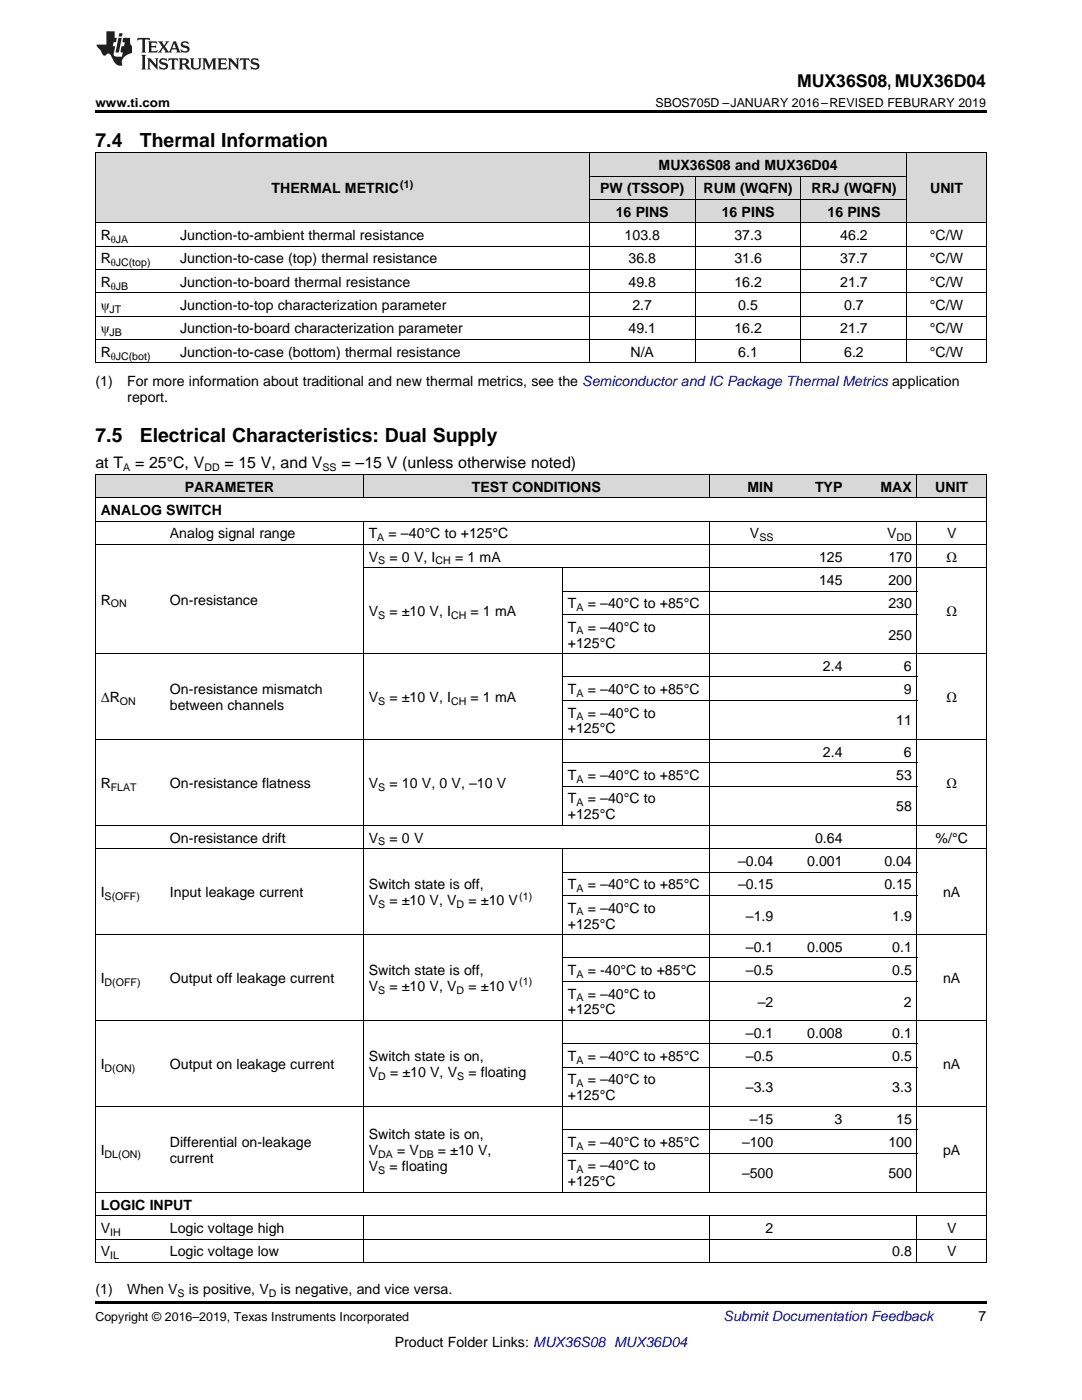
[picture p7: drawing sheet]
<svg xmlns="http://www.w3.org/2000/svg" width="216mm" height="279mm" viewBox="0 0 216 279" stroke-linecap="round" stroke-linejoin="round" font-family="sans-serif">
<defs><g id="words">
<g font-size="3.9">
<text x="19" y="29.3">7.4</text>
<text x="27.9" y="29.3">Thermal Information</text>
<text x="19" y="88.3">7.5</text>
<text x="27.9" y="88.3">Electrical Characteristics: Dual Supply</text>
</g>
<text font-size="3.5" x="159" y="17.3">MUX36S08, MUX36D04</text>
<g font-size="3.2">
<text x="19" y="93.5">at T</text>
<text x="27" y="93.5">= 25°C, V</text>
<text x="44.8" y="93.5">= 15 V, and V</text>
<text x="68.1" y="93.5">= –15 V (unless otherwise noted)</text>
</g>
<g font-size="2.8">
<text x="131.4" y="33.9">MUX36S08 and MUX36D04</text>
<text x="54.2" y="38.6">THERMAL METRIC</text>
<text x="119.7" y="38.6">PW (TSSOP)</text>
<text x="140.4" y="38.6">RUM (WQFN)</text>
<text x="161.9" y="38.6">RRJ (WQFN)</text>
<text x="185.6" y="38.6">UNIT</text>
<text x="20.1" y="47.9">R</text>
<text x="35.9" y="47.9">Junction-to-ambient thermal resistance</text>
<text x="122.9" y="43.3">16 PINS</text>
<text x="124.6" y="47.9">103.8</text>
<text x="144" y="43.3">16 PINS</text>
<text x="146.5" y="47.9">37.3</text>
<text x="165.1" y="43.3">16 PINS</text>
<text x="167.7" y="47.9">46.2</text>
<text x="185.6" y="47.9">°C/W</text>
<text x="20.1" y="52.6">R</text>
<text x="35.9" y="52.6">Junction-to-case (top) thermal resistance</text>
<text x="125.4" y="52.6">36.8</text>
<text x="146.5" y="52.6">31.6</text>
<text x="167.7" y="52.6">37.7</text>
<text x="185.6" y="52.6">°C/W</text>
<text x="20.1" y="57.2">R</text>
<text x="35.9" y="57.2">Junction-to-board thermal resistance</text>
<text x="125.4" y="57.2">49.8</text>
<text x="146.5" y="57.2">16.2</text>
<text x="167.7" y="57.2">21.7</text>
<text x="185.6" y="57.2">°C/W</text>
<text x="20.1" y="61.9">ψ</text>
<text x="35.9" y="61.9">Junction-to-top characterization parameter</text>
<text x="126.2" y="61.9">2.7</text>
<text x="147.3" y="61.9">0.5</text>
<text x="168.5" y="61.9">0.7</text>
<text x="185.6" y="61.9">°C/W</text>
<text x="20.1" y="66.5">ψ</text>
<text x="20.1" y="71.2">R</text>
<text x="35.9" y="66.5">Junction-to-board characterization parameter</text>
<text x="35.9" y="71.2">Junction-to-case (bottom) thermal resistance</text>
<text x="125.4" y="66.5">49.1</text>
<text x="125.8" y="71.2">N/A</text>
<text x="146.5" y="66.5">16.2</text>
<text x="147.3" y="71.2">6.1</text>
<text x="167.7" y="66.5">21.7</text>
<text x="168.5" y="71.2">6.2</text>
<text x="185.6" y="66.5">°C/W</text>
<text x="185.6" y="71.2">°C/W</text>
<text x="19" y="77">(1)</text>
<text x="25.4" y="77">For more information about traditional and new thermal metrics, see the Semiconductor and IC Package Thermal Metrics application</text>
<text x="25.4" y="80.2">report.</text>
<text x="36.9" y="98.1">PARAMETER</text>
<text x="94.2" y="98.1">TEST CONDITIONS</text>
<text x="149.2" y="98.1">MIN</text>
<text x="162.6" y="98.1">TYP</text>
<text x="175.7" y="98.1">MAX</text>
<text x="186.6" y="98.1">UNIT</text>
<text x="20.1" y="102.8">ANALOG SWITCH</text>
<text x="33.9" y="107.4">Analog signal range</text>
<text x="73.6" y="107.4">T</text>
<text x="77.5" y="107.4">= –40°C to +125°C</text>
<text x="149.6" y="107.4">V</text>
<text x="177" y="107.4">V</text>
<text x="189" y="107.4">V</text>
<text x="73.6" y="112.1">V</text>
<text x="77.7" y="112.1">= 0 V, I</text>
<text x="90.8" y="112.1">= 1 mA</text>
<text x="163.4" y="112.1">125</text>
<text x="177.3" y="112.1">170</text>
<text x="188.9" y="112.1">Ω</text>
<text x="163.4" y="116.7">145</text>
<text x="177.3" y="116.7">200</text>
<text x="20.1" y="120.7">R</text>
<text x="33.9" y="120.7">On-resistance</text>
<text x="73.6" y="123">V</text>
<text x="77.7" y="123">= ±10 V, I</text>
<text x="93.9" y="123">= 1 mA</text>
<text x="113.3" y="121.4">T</text>
<text x="117.3" y="121.4">= –40°C to +85°C</text>
<text x="177.3" y="121.4">230</text>
<text x="188.9" y="123">Ω</text>
<text x="113.3" y="126">T</text>
<text x="113.3" y="129.2">+125°C</text>
<text x="117.3" y="126">= –40°C to</text>
<text x="177.3" y="127.6">250</text>
<text x="164.2" y="133.9">2.4</text>
<text x="180.4" y="133.9">6</text>
<text x="20.1" y="140.1">ΔR</text>
<text x="33.9" y="138.5">On-resistance mismatch</text>
<text x="33.9" y="141.7">between channels</text>
<text x="73.6" y="140.1">V</text>
<text x="77.7" y="140.1">= ±10 V, I</text>
<text x="93.9" y="140.1">= 1 mA</text>
<text x="113.3" y="138.5">T</text>
<text x="113.3" y="143.2">T</text>
<text x="117.3" y="138.5">= –40°C to +85°C</text>
<text x="117.3" y="143.2">= –40°C to</text>
<text x="180.4" y="138.5">9</text>
<text x="188.9" y="140.1">Ω</text>
<text x="113.3" y="146.4">+125°C</text>
<text x="178.8" y="144.8">11</text>
<text x="113.3" y="155.7">T</text>
<text x="117.3" y="155.7">= –40°C to +85°C</text>
<text x="164.2" y="151">2.4</text>
<text x="178.8" y="155.7">53</text>
<text x="180.4" y="151">6</text>
<text x="20.1" y="157.3">R</text>
<text x="33.9" y="157.3">On-resistance flatness</text>
<text x="73.6" y="157.3">V</text>
<text x="77.7" y="157.3">= 10 V, 0 V, –10 V</text>
<text x="113.3" y="160.3">T</text>
<text x="117.3" y="160.3">= –40°C to</text>
<text x="178.8" y="161.9">58</text>
<text x="188.9" y="157.3">Ω</text>
<text x="113.3" y="163.5">+125°C</text>
<text x="33.9" y="168.2">On-resistance drift</text>
<text x="73.6" y="168.2">V</text>
<text x="77.7" y="168.2">= 0 V</text>
<text x="147.3" y="172.8">–0.04</text>
<text x="161.1" y="172.8">0.001</text>
<text x="162.6" y="168.2">0.64</text>
<text x="176.5" y="172.8">0.04</text>
<text x="186.7" y="168.2">%/°C</text>
<text x="20.1" y="179.1">I</text>
<text x="33.9" y="179.1">Input leakage current</text>
<text x="73.6" y="177.5">Switch state is off,</text>
<text x="113.3" y="177.5">T</text>
<text x="117.3" y="177.5">= –40°C to +85°C</text>
<text x="147.3" y="177.5">–0.15</text>
<text x="176.5" y="177.5">0.15</text>
<text x="188.2" y="179.1">nA</text>
<text x="73.6" y="180.7">V</text>
<text x="77.7" y="180.7">= ±10 V, V</text>
<text x="93.5" y="180.7">= ±10 V</text>
<text x="113.3" y="182.1">T</text>
<text x="113.3" y="185.3">+125°C</text>
<text x="117.3" y="182.1">= –40°C to</text>
<text x="148.8" y="183.7">–1.9</text>
<text x="178" y="183.7">1.9</text>
<text x="148.8" y="190">–0.1</text>
<text x="161.1" y="190">0.005</text>
<text x="178" y="190">0.1</text>
<text x="20.1" y="196.2">I</text>
<text x="33.9" y="196.2">Output off leakage current</text>
<text x="73.6" y="194.6">Switch state is off,</text>
<text x="73.6" y="197.8">V</text>
<text x="77.7" y="197.8">= ±10 V, V</text>
<text x="93.5" y="197.8">= ±10 V</text>
<text x="113.3" y="194.6">T</text>
<text x="117.3" y="194.6">= -40°C to +85°C</text>
<text x="148.8" y="194.6">–0.5</text>
<text x="178" y="194.6">0.5</text>
<text x="188.2" y="196.2">nA</text>
<text x="113.3" y="199.3">T</text>
<text x="113.3" y="202.5">+125°C</text>
<text x="117.3" y="199.3">= –40°C to</text>
<text x="151.2" y="200.9">–2</text>
<text x="180.4" y="200.9">2</text>
<text x="148.8" y="207.1">–0.1</text>
<text x="161.1" y="207.1">0.008</text>
<text x="178" y="207.1">0.1</text>
<text x="20.1" y="213.4">I</text>
<text x="33.9" y="213.4">Output on leakage current</text>
<text x="73.6" y="211.8">Switch state is on,</text>
<text x="73.6" y="214.9">V</text>
<text x="77.8" y="214.9">= ±10 V, V</text>
<text x="93.5" y="214.9">= floating</text>
<text x="113.3" y="211.8">T</text>
<text x="117.3" y="211.8">= –40°C to +85°C</text>
<text x="148.8" y="211.8">–0.5</text>
<text x="178" y="211.8">0.5</text>
<text x="188.2" y="213.4">nA</text>
<text x="113.3" y="216.4">T</text>
<text x="113.3" y="219.6">+125°C</text>
<text x="117.3" y="216.4">= –40°C to</text>
<text x="148.8" y="218">–3.3</text>
<text x="178" y="218">3.3</text>
<text x="73.6" y="227.3">Switch state is on,</text>
<text x="149.6" y="224.3">–15</text>
<text x="166.5" y="224.3">3</text>
<text x="178.8" y="224.3">15</text>
<text x="20.1" y="230.5">I</text>
<text x="33.9" y="228.9">Differential on-leakage</text>
<text x="33.9" y="232.1">current</text>
<text x="73.6" y="230.5">V</text>
<text x="73.6" y="233.7">V</text>
<text x="77.7" y="233.7">= floating</text>
<text x="79.2" y="230.5">= V</text>
<text x="87.4" y="230.5">= ±10 V,</text>
<text x="113.3" y="228.9">T</text>
<text x="113.3" y="233.6">T</text>
<text x="117.3" y="228.9">= –40°C to +85°C</text>
<text x="117.3" y="233.6">= –40°C to</text>
<text x="148.1" y="228.9">–100</text>
<text x="177.3" y="228.9">100</text>
<text x="188.2" y="230.5">pA</text>
<text x="113.3" y="236.7">+125°C</text>
<text x="148.1" y="235.2">–500</text>
<text x="177.3" y="235.2">500</text>
<text x="20.1" y="241.4">LOGIC INPUT</text>
<text x="20.1" y="246.1">V</text>
<text x="20.1" y="250.7">V</text>
<text x="33.9" y="246.1">Logic voltage high</text>
<text x="33.9" y="250.7">Logic voltage low</text>
<text x="152.8" y="246.1">2</text>
<text x="178" y="250.7">0.8</text>
<text x="189" y="246.1">V</text>
<text x="189" y="250.7">V</text>
<text x="19" y="258.2">(1)</text>
<text x="25.4" y="258.2">When V</text>
<text x="37.7" y="258.2">is positive, V</text>
<text x="56" y="258.2">is negative, and vice versa.</text>
<text x="195.3" y="263.6">7</text>
<text x="78.8" y="268.9">Product Folder Links: MUX36S08 MUX36D04</text>
</g>
<text font-size="2.8" fill="#0000c8" x="144.4" y="263.6">Submit Documentation Feedback</text>
<g font-size="2.5">
<text x="19" y="21.4">www.ti.com</text>
<text x="130.8" y="21.4">SBOS705D –JANUARY 2016–REVISED FEBURARY 2019</text>
<text x="19" y="263.6">Copyright © 2016–2019, Texas Instruments Incorporated</text>
</g>
<g font-size="2.1">
<text x="79.9" y="37.5">(1)</text>
<text x="22.1" y="48.5">θJA</text>
<text x="22.1" y="53.1">θJC(top)</text>
<text x="22.1" y="57.8">θJB</text>
<text x="21.9" y="62.4">JT</text>
<text x="21.9" y="67.1">JB</text>
<text x="22.1" y="71.8">θJC(bot)</text>
<text x="24.6" y="94.1">A</text>
<text x="40.8" y="94.1">DD</text>
<text x="64.4" y="94.1">SS</text>
<text x="75.3" y="108">A</text>
<text x="151.5" y="108">SS</text>
<text x="178.9" y="108">DD</text>
<text x="75.5" y="112.6">S</text>
<text x="86.9" y="112.6">CH</text>
<text x="22.1" y="121.2">ON</text>
<text x="75.5" y="123.5">S</text>
<text x="90" y="123.5">CH</text>
<text x="115" y="122">A</text>
<text x="115" y="126.6">A</text>
<text x="23.9" y="140.7">ON</text>
<text x="75.5" y="140.7">S</text>
<text x="90" y="140.7">CH</text>
<text x="115" y="139.1">A</text>
<text x="115" y="143.8">A</text>
<text x="22.1" y="157.8">FLAT</text>
<text x="75.5" y="157.8">S</text>
<text x="115" y="156.2">A</text>
<text x="115" y="160.9">A</text>
<text x="75.5" y="168.7">S</text>
<text x="20.9" y="179.6">S(OFF)</text>
<text x="103.6" y="179.5">(1)</text>
<text x="115" y="178">A</text>
<text x="75.5" y="181.2">S</text>
<text x="91.1" y="181.2">D</text>
<text x="115" y="182.7">A</text>
<text x="20.9" y="196.8">D(OFF)</text>
<text x="103.6" y="196.7">(1)</text>
<text x="115" y="195.2">A</text>
<text x="75.5" y="198.4">S</text>
<text x="91.1" y="198.4">D</text>
<text x="115" y="199.8">A</text>
<text x="20.9" y="213.9">D(ON)</text>
<text x="75.5" y="215.5">D</text>
<text x="91.2" y="215.5">S</text>
<text x="115" y="212.3">A</text>
<text x="115" y="217">A</text>
<text x="20.9" y="231.1">DL(ON)</text>
<text x="75.5" y="231.1">DA</text>
<text x="83.6" y="231.1">DB</text>
<text x="115" y="229.5">A</text>
<text x="75.5" y="234.2">S</text>
<text x="115" y="234.1">A</text>
<text x="22" y="246.6">IH</text>
<text x="22" y="251.3">IL</text>
<text x="35.4" y="258.8">S</text>
<text x="53.6" y="258.8">D</text>
</g>
</g></defs>
<g fill="#d8d8d8">
<path d="M19 94.7h13.8v4.7h-13.8z"/>
<path d="M32.8 94.7h39.7v4.7h-39.7z"/>
<path d="M72.5 94.7h39.8v4.7h-39.8z"/>
<path d="M112.3 94.7h29.3v4.7h-29.3z"/>
<path d="M141.6 94.7h13.8v4.7h-13.8z"/>
<path d="M155.4 94.7h13.8v4.7h-13.8z"/>
<path d="M169.2 94.7h13.8v4.7h-13.8z"/>
<path d="M183 94.7h13.8v4.7h-13.8z"/>
<path d="M19 30.6h15.9v13.9h-15.9z"/>
<path d="M34.9 30.6h82.7v13.9h-82.7z"/>
<path d="M181 30.6h15.8v13.9h-15.8z"/>
<path d="M117.6 39.9h21.1v4.6h-21.1z"/>
<path d="M138.7 39.9h21.2v4.6h-21.2z"/>
<path d="M159.9 39.9h21.1v4.6h-21.1z"/>
<path d="M117.6 35.2h21.1v4.7h-21.1z"/>
<path d="M138.7 35.2h21.2v4.7h-21.2z"/>
<path d="M159.9 35.2h21.1v4.7h-21.1z"/>
<path d="M117.6 30.6h21.1v4.6h-21.1z"/>
<path d="M138.7 30.6h21.2v4.6h-21.2z"/>
<path d="M159.9 30.6h21.1v4.6h-21.1z"/>
</g>
<path d="M19 22h177.8v.5h-177.8zM19 72.4l.2 .1zM117.5 72.4l.1 .1zM138.6 72.4l.1 .1zM159.8 72.4l.1 .1zM180.9 72.4l.1 .1zM196.7 72.4l.1 .1zM19 259.7h177.8v.5h-177.8z" fill="#000"/>
<g fill="none" stroke="#000" stroke-width=".2">
<path d="M19 30.5h177.8M19.1 30.5v42M117.6 30.5v42M117.6 39.8h63.4M117.6 35.2h63.4M138.7 35.2v37.3M159.8 35.2v37.3M180.9 30.5v42M196.8 30.5v42M19 58.4h177.8M19 53.8h177.8M19 49.1h177.8"/>
<path d="M19 44.5h177.8M19 72.4h177.8M19 67.8h177.8M19 63.1h177.8M19 99.3h177.8M19 94.7h177.8M19.1 94.7v157.3M72.5 94.7v4.7M141.6 94.7v4.7M183 94.7v4.7M196.8 94.7v157.3M19 108.6h177.8"/>
<path d="M19 104h177.8M72.5 104v134M72.5 113.3h124.3M112.2 113.3v51.5M112.3 118h70.7M141.6 104v134M183 104v134M19 130.4h177.8M112.3 139.8h70.7M112.3 135.1h70.7M112.3 122.6h70.7M19 147.6h177.8"/>
<path d="M112.3 156.9h70.7M112.3 152.2h70.7M19 169.4h177.8M19 164.7h177.8M112.2 169.4v68.6M112.3 178.7h70.7M112.3 174h70.7M19 186.5h177.8M112.3 195.8h70.7M112.3 191.2h70.7M19 203.7h177.8M112.3 213h70.7"/>
<path d="M112.3 208.3h70.7M19 238h177.8M19 220.8h177.8M112.3 230.1h70.7M112.3 225.5h70.7M19 251.9h177.8M19 247.3h177.8M19 242.6h177.8M72.5 242.6v9.4M141.6 242.6v9.4M183 242.6v9.4"/>
</g>
<g fill="#231f20">
<path d="M27.5 7.6l-.1 .5 .4-.2h.6v.1v2.1l-.2 .4h1l-.3-.4v-2.1l.1-.1h.5l.5 .2-.2-.5zM29.5 8.3l.2 .3v1.5l-.2 .4h1.8l.2-.6a1.04 1.04 0 0 1-1.3 .2v-.7h.6l.3 .2v-.6l-.3 .2h-.6v-.6l.8-.1 .4 .3-.2-.5zM31.5 8.3l.9 1.1-.9 1.1h.8l-.2-.2 .5-.7 .4 .7-.2 .2h1.5l-.1-.2 .1-.4h.9l.1 .4-.2 .2h1l-.3-.3-.7-1.9h-.5l-.9 2-.8-1 .9-1h-.8l.1 .3-.3 .5-.4-.6 .2-.2zM34.7 8.6l.4 1h-.7zM36.3 8.4a.63 .63 0 0 0-.2 .7 .63 .63 0 0 0 .6 .4l.6 .2 .1 .2a.75 .75 0 0 1-.7 .4 .75 .75 0 0 1-.6-.5l.1 .7 .1-.1a1.11 1.11 0 0 0 1.5-.6 1.13 1.13 0 0 0-1.2-.8l-.1-.4a1.04 1.04 0 0 1 1.2 .2l-.2-.5-.1 .1-.5-.2zM28.2 10.9l.2 .4v2.2l-.2 .4h1l-.3-.4v-2.2l.3-.4zM29.3 11.6l.3 .4v1.5l-.3 .4h.8l-.2-.4v-1.3l1.5 1.7v-1.9l.2-.4h-.7l.2 .4v.9l-1.1-1.3zM32 11.8a.62 .62 0 0 0-.2 .7 .62 .62 0 0 0 .6 .4l.6 .1 .1 .3a.76 .76 0 0 1-.7 .3 .76 .76 0 0 1-.6-.4l.1 .7 .1-.1a1.11 1.11 0 0 0 1.5-.6 1.13 1.13 0 0 0-1.2-.8l-.1-.4a1.04 1.04 0 0 1 1.2 .2l-.2-.6-.1 .1-.5-.1zM33.7 11.6l-.2 .6a.61 .61 0 0 1 .8-.3v1.6l-.2 .4h.9l-.2-.4v-1.6a.63 .63 0 0 1 .8 .3l-.2-.6zM35.6 11.6l.3 .4v1.5l-.3 .4h1l-.2-.2v-.8l.5 .2a.76 .76 0 0 0 1.2 .7l-1-1a.58 .58 0 0 0 .6-.5 .58 .58 0 0 0-.5-.6zM36.4 11.9h.1a.45 .45 0 0 1 .5 .1 .45 .45 0 0 1 .1 .5l-.7 .2zM37.9 11.6l.2 .2a2.17 2.17 0 0 0 .3 1.9 .99 .99 0 0 0 1.6-.6v-1.1l.2-.4h-.7l.2 .2a1.92 1.92 0 0 1-.2 1.8 .6 .6 0 0 1-.9-.5v-1.1l.2-.4zM40.4 11.6l.2 .4v1.5l-.2 .4h.7l-.2-.4v-1.4l.8 1.8 .8-1.8v1.4l-.2 .4h.9l-.2-.4v-1.5l.2-.4h-.8l-.6 1.5-.6-1.5zM43.4 11.6l.2 .4v1.5l-.2 .4h1.8l.2-.6a1.04 1.04 0 0 1-1.3 .1v-.6h.5l.4 .2v-.6l-.4 .2h-.5v-.7h.8l.3 .3-.1-.6zM45.5 11.6l.2 .4v1.5l-.2 .4h.7l-.2-.4v-1.3l1.5 1.7v-1.9l.2-.4h-.7l.2 .4v.9l-1.1-1.3zM47.9 11.6l-.1 .6a.61 .61 0 0 1 .8-.3v1.6l-.3 .4h1l-.3-.4 .1-1.6a.63 .63 0 0 1 .7 .3l-.1-.6zM50.2 11.8a.62 .62 0 0 0-.2 .7 .62 .62 0 0 0 .6 .4l.6 .1 .2 .3a.76 .76 0 0 1-.8 .3 .76 .76 0 0 1-.6-.4l.1 .7 .2-.1a1.11 1.11 0 0 0 1.5-.6 1.13 1.13 0 0 0-1.3-.8l-.1-.4a1.04 1.04 0 0 1 1.2 .2l-.1-.6-.2 .1-.5-.1z"/>
<path d="M21.2 6.3v2.6h-1.9l.1 .4 .7 .9a.91 .91 0 0 0 1 .8 .56 .56 0 0 1 .5-.3 .56 .56 0 0 1 .5 .3l.4 .8a1.53 1.53 0 0 0 1.9 1.2 1.54 1.54 0 0 1 1-2.1l.9-.3v-1.4a1.52 1.52 0 0 1-.3-1.6h-1.4l-.2 .8h.5l-.2 .8h-.4l-.2 1v.2l.4 .1-.2 .8a1.93 1.93 0 0 1-1.6-.3l.3-1.8h-.5l.2-.8h.4l.2-.8h-.4v-1.3zM23.6 7.6l-.6 2.9h.7l.6-2.9zM23.8 6.6l-.1 .7h.6l.2-.7z"/>
</g>
<use href="#words"/>
</svg>
